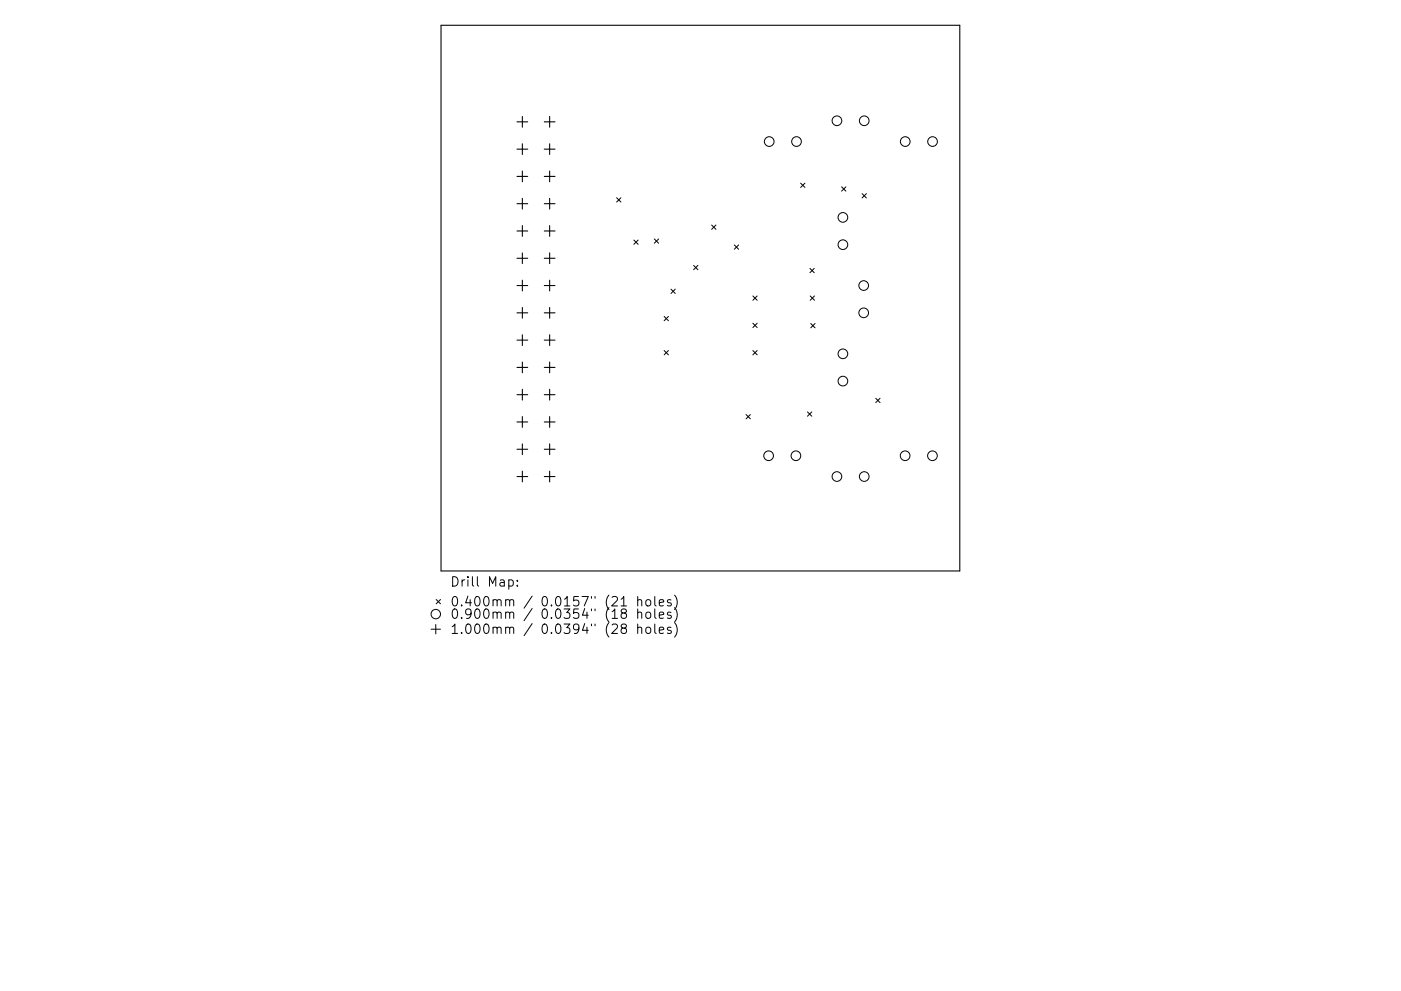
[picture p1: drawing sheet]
<svg xmlns="http://www.w3.org/2000/svg" width="297mm" height="210mm" viewBox="0 0 297 210" stroke-linecap="round" stroke-linejoin="round" font-family="sans-serif">
<defs><g id="words">
<g font-size="2.8">
<text x="95.4" y="124.5">Drill Map:</text>
<text x="95.4" y="128.7">0.400mm / 0.0157&quot; (21 holes)</text>
<text x="95.4" y="131.3">0.900mm / 0.0354&quot; (18 holes)</text>
<text x="95.4" y="134.5">1.000mm / 0.0394&quot; (28 holes)</text>
</g>
</g></defs>
<g fill="none" stroke="#000" stroke-width=".23">
<path d="M93.5 5.4h110v115.7h-110zM109.6 25.9h2.3M109.6 31.6h2.3M109.6 37.4h2.3M110.7 24.7v2.3M110.7 30.5v2.3M110.7 36.3v2.3M115.4 25.9h2.3M115.4 31.6h2.3M115.4 37.4h2.3M116.5 24.7v2.3M116.5 30.5v2.3"/>
<path d="M116.5 36.3v2.3M109.6 43.2h2.3M109.6 49h2.3M109.6 54.8h2.3M110.7 42.1v2.3M110.7 47.9v2.2M110.7 53.7v2.2M110.7 59.4v2.3M115.4 43.2h2.3M115.4 49h2.3M115.4 54.8h2.3M116.5 42.1v2.3"/>
<path d="M116.5 47.9v2.2M116.5 53.7v2.2M116.5 59.4v2.3M109.6 60.6h2.3M109.6 66.4h2.3M109.6 72.2h2.3M109.6 78h2.3M110.7 65.2v2.3M110.7 71v2.3M110.7 76.8v2.3M115.4 60.6h2.3M115.4 66.4h2.3"/>
<path d="M115.4 72.2h2.3M115.4 78h2.3M116.5 65.2v2.3M116.5 71v2.3M116.5 76.8v2.3M109.6 83.7h2.3M109.6 89.5h2.3M109.6 95.3h2.3M110.7 82.6v2.3M110.7 88.4v2.3M110.7 94.2v2.3M110.7 100v2.2"/>
<path d="M115.4 83.7h2.3M115.4 89.5h2.3M115.4 95.3h2.3M116.5 82.6v2.3M116.5 88.4v2.3M116.5 94.2v2.3M116.5 100v2.2M109.6 101.1h2.3M115.4 101.1h2.3"/>
</g>
<g fill="none" stroke="#000" stroke-width=".21">
<path d="M169.8 38.9l.9 .9M170.7 38.9l-.9 .9M178.4 39.6l.9 1M179.3 39.6l-.9 1M130.7 42l.9 .9M131.6 42l-.9 .9M134.4 50.9l.9 .9M135.3 50.9l-.9 .9M138.7 50.7l.9 .9M139.6 50.7l-.9 .9M147.1 56.3l.9 .9M148 56.3l-.9 .9"/>
<path d="M150.9 47.7l.9 1M151.8 47.7l-.9 1M155.7 52l.9 .9M156.6 52l-.9 .9M171.7 56.9l.9 1M172.6 56.9l-.9 1M182.8 41.1l.9 .9M183.7 41.1l-.9 .9M140.8 67.1l.9 .9M140.8 74.4l.9 .9M141.7 67.1l-.9 .9M141.7 74.4l-.9 .9"/>
<path d="M142.3 61.3l.9 1M143.2 61.3l-.9 1M159.6 62.8l.9 .9M159.6 68.6l.9 .9M159.6 74.4l.9 .9M160.5 62.8l-.9 .9M160.5 68.6l-.9 .9M160.5 74.4l-.9 .9M171.8 62.8l.9 .9M171.9 68.6l.9 1M172.7 62.8l-.9 .9M172.8 68.6l-.9 1"/>
<path d="M158.2 87.9l.9 1M159.1 87.9l-.9 1M171.2 87.4l.9 .9M172.1 87.4l-.9 .9M185.7 84.5l.9 .9M186.6 84.5l-.9 .9M91.4 133.5h2M92.4 132.5v2M92.5 127.2l.9 .9M93.4 127.2l-.9 .9M107.9 123.1l.5-.1 .4 .4v.6l-.2 .3h-.7M109.7 124.2v.2"/>
<path d="M109.7 123.1v.2M131.7 128.6h1.1M132.1 130.1l-.4-.4 .1-.3 .3-.2 .5 .1 .2 .3-.1 .3-.8 .2-.2 .3v.4l.4 .4 .5-.1 .2-.3v-.4l-.4-.3M132.1 133.3l-.4-.4 .1-.3 .3-.2 .5 .1 .2 .3-.1 .3-.8 .2-.2 .3 .1 .6 .3 .2h.3l.4-.4-.1-.6-.3-.1M135.2 127.4l.3-.2 .5 .1 .1 1.3M135.2 130.1a.5 .5 0 0 1 .9 0v1.1M135.2 133.3a.5 .5 0 0 1 .9 0v1.1M135.2 126.6v2M135.2 129.2v2M135.2 132.4v2M137 127.4l.3-.2a.54 .54 0 0 1 .7 .4l-.1 .8-.6 .2-.4-.4zM137 130.1l.3-.2 .6 .2 .1 .7-.2 .3-.5 .1-.3-.2z"/>
<path d="M137.1 133.2l.5-.1 .4 .3v.6l-.4 .4-.5-.1-.2-.3v-.6zM138.8 126.6v1.7l.3 .3M138.8 129.2v1.7l.3 .3M138.8 132.4v1.7l.3 .3M139.8 127.9l.9-.2-.1-.4-.5-.1-.3 .3 .1 1h.7M139.8 130.5l.9-.2-.1-.3-.5-.1-.3 .2 .1 1h.7M139.8 133.7l.9-.2-.1-.3-.5-.1-.3 .2 .1 1h.7M142.3 127.3l-.5-.1-.3 .3 .1 .3 .7 .2v.5h-.8M142.3 130l-.5-.1-.3 .2 .1 .3 .7 .2v.5h-.8M142.3 133.2l-.5-.1-.3 .2 .1 .3 .7 .2v.5h-.8M143 126.3a2.29 2.29 0 0 1 0 3M143 128.9a2.29 2.29 0 0 1 0 3.1"/>
<path d="M143 132.1a2.29 2.29 0 0 1 0 3.1"/>
<circle cx="163.1" cy="30" r="1.03"/>
<circle cx="168.9" cy="30" r="1.03"/>
<circle cx="177.4" cy="25.6" r="1.03"/>
<circle cx="183.2" cy="25.6" r="1.03"/>
<circle cx="191.9" cy="30" r="1.03"/>
<circle cx="197.7" cy="30" r="1.03"/>
<circle cx="178.7" cy="46.1" r="1.03"/>
<circle cx="178.7" cy="51.9" r="1.03"/>
<circle cx="178.7" cy="75.1" r="1.03"/>
<circle cx="183.1" cy="66.4" r="1.03"/>
<circle cx="183.1" cy="60.6" r="1.03"/>
<circle cx="163" cy="96.7" r="1.03"/>
<circle cx="168.8" cy="96.7" r="1.03"/>
<circle cx="178.7" cy="80.9" r="1.03"/>
<circle cx="191.9" cy="96.7" r="1.03"/>
<circle cx="197.7" cy="96.7" r="1.03"/>
<circle cx="177.4" cy="101.1" r="1.03"/>
<circle cx="183.2" cy="101.1" r="1.03"/>
<circle cx="92.4" cy="130.3" r="1"/>
</g>
<use href="#words"/>
</svg>
